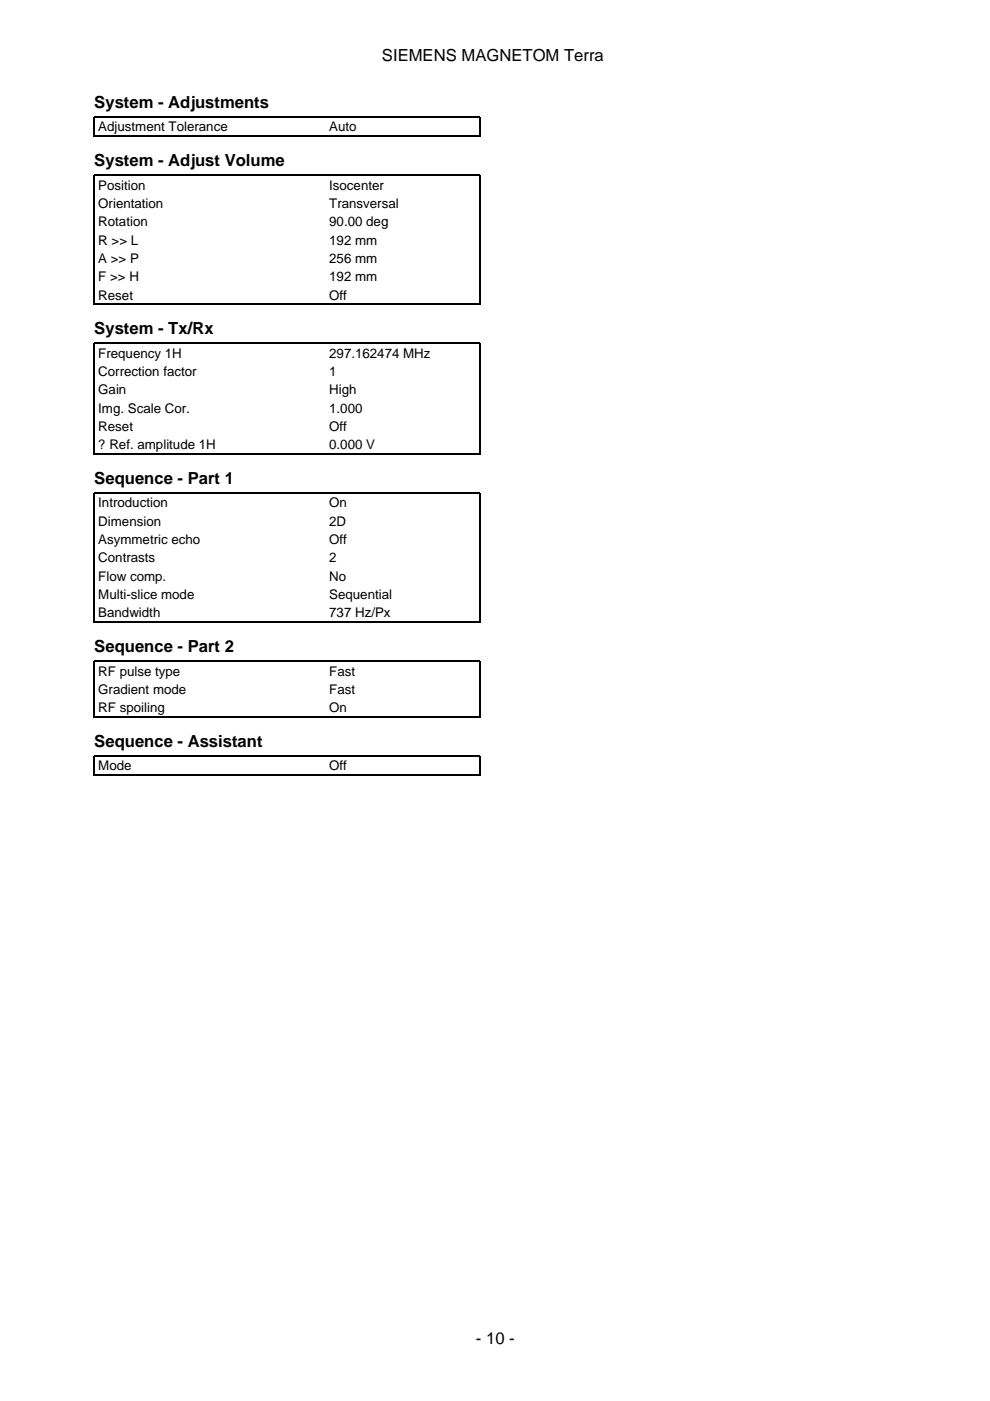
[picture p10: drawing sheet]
<svg xmlns="http://www.w3.org/2000/svg" width="210mm" height="297mm" viewBox="0 0 210 297" stroke-linecap="round" stroke-linejoin="round" font-family="sans-serif">
<defs><g id="words">
<g font-size="3.5">
<text x="81" y="12.9">SIEMENS MAGNETOM Terra</text>
<text x="20" y="22.9">System - Adjustments</text>
<text x="20" y="35.3">System - Adjust Volume</text>
<text x="20" y="70.9">System - Tx/Rx</text>
<text x="20" y="102.7">Sequence - Part 1</text>
<text x="20" y="138.3">Sequence - Part 2</text>
<text x="20" y="158.4">Sequence - Assistant</text>
<text x="100.9" y="284.9">- 10 -</text>
</g>
<g font-size="2.8">
<text x="20.8" y="27.9">Adjustment Tolerance</text>
<text x="69.8" y="27.9">Auto</text>
<text x="20.8" y="40.2">Position</text>
<text x="69.8" y="40.2">Isocenter</text>
<text x="20.8" y="44.1">Orientation</text>
<text x="20.8" y="48">Rotation</text>
<text x="69.8" y="44.1">Transversal</text>
<text x="69.8" y="48">90.00 deg</text>
<text x="20.8" y="51.9">R &gt;&gt; L</text>
<text x="69.8" y="51.9">192 mm</text>
<text x="20.8" y="55.7">A &gt;&gt; P</text>
<text x="20.8" y="59.6">F &gt;&gt; H</text>
<text x="69.8" y="55.7">256 mm</text>
<text x="69.8" y="59.6">192 mm</text>
<text x="20.8" y="63.5">Reset</text>
<text x="69.8" y="63.5">Off</text>
<text x="20.8" y="75.8">Frequency 1H</text>
<text x="69.8" y="75.8">297.162474 MHz</text>
<text x="20.8" y="79.7">Correction factor</text>
<text x="20.8" y="83.6">Gain</text>
<text x="69.8" y="79.7">1</text>
<text x="69.8" y="83.6">High</text>
<text x="20.8" y="87.5">Img. Scale Cor.</text>
<text x="69.8" y="87.5">1.000</text>
<text x="20.8" y="91.4">Reset</text>
<text x="20.8" y="95.2">? Ref. amplitude 1H</text>
<text x="69.8" y="91.4">Off</text>
<text x="69.8" y="95.2">0.000 V</text>
<text x="20.8" y="107.6">Introduction</text>
<text x="69.8" y="107.6">On</text>
<text x="20.8" y="111.5">Dimension</text>
<text x="69.8" y="111.5">2D</text>
<text x="20.8" y="115.4">Asymmetric echo</text>
<text x="20.8" y="119.2">Contrasts</text>
<text x="69.8" y="115.4">Off</text>
<text x="69.8" y="119.2">2</text>
<text x="20.8" y="123.1">Flow comp.</text>
<text x="69.8" y="123.1">No</text>
<text x="20.8" y="127">Multi-slice mode</text>
<text x="20.8" y="130.9">Bandwidth</text>
<text x="69.8" y="127">Sequential</text>
<text x="69.8" y="130.9">737 Hz/Px</text>
<text x="20.8" y="143.2">RF pulse type</text>
<text x="69.8" y="143.2">Fast</text>
<text x="20.8" y="147.1">Gradient mode</text>
<text x="69.8" y="147.1">Fast</text>
<text x="20.8" y="151">RF spoiling</text>
<text x="69.8" y="151">On</text>
<text x="20.8" y="163.3">Mode</text>
<text x="69.8" y="163.3">Off</text>
</g>
</g></defs>
<path d="M20 29v-4.2h81.8v4.2M20.1 28.9h81.6M20 64.6v-27.4h81.8v27.4M20.1 64.5h81.6M20 96.4v-23.6h81.8v23.6M20.1 96.2h81.6M20 132v-27.4h81.8v27.4M20.1 131.9h81.6M20 152.1v-11.9h81.8v11.9M20.1 152h81.6M20 164.5v-4.2h81.8v4.2M20.1 164.3h81.6" fill="none" stroke="#000" stroke-width=".26"/>
<use href="#words"/>
</svg>
